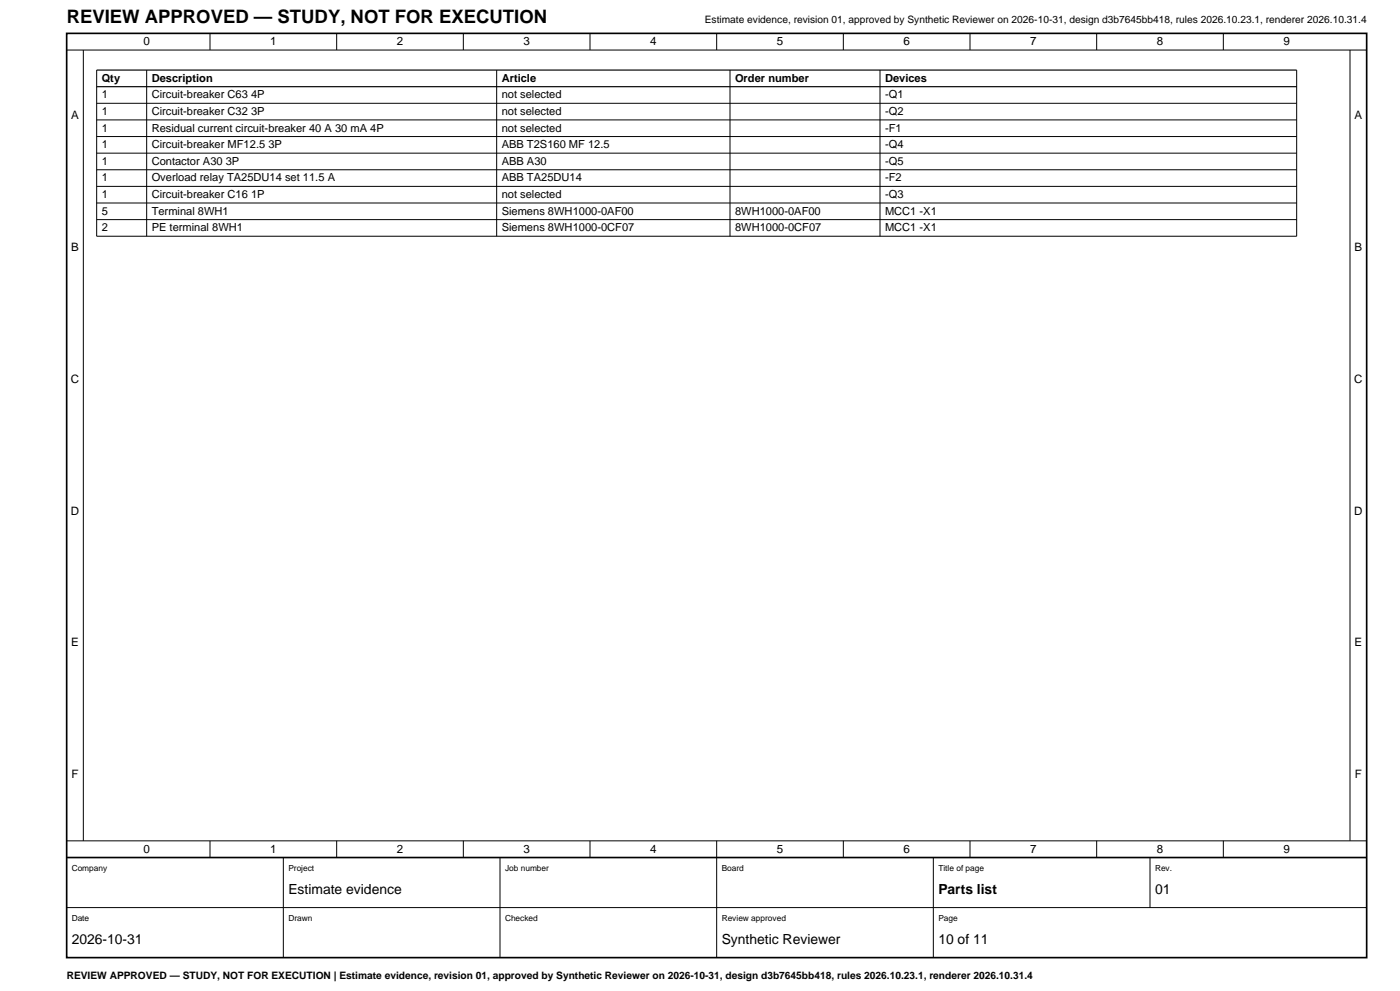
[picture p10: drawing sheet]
<svg xmlns="http://www.w3.org/2000/svg" width="420mm" height="297mm" viewBox="0 0 420 297" stroke-linecap="round" stroke-linejoin="round" font-family="sans-serif">
<defs><g id="words">
<text font-size="5.6" x="20" y="7">REVIEW APPROVED — STUDY, NOT FOR EXECUTION</text>
<g font-size="4.2">
<text x="86.5" y="268">Estimate evidence</text>
<text x="281.5" y="268">Parts list</text>
<text x="346.5" y="268">01</text>
<text x="21.5" y="283">2026-10-31</text>
<text x="216.5" y="283">Synthetic Reviewer</text>
<text x="281.5" y="283">10 of 11</text>
</g>
<g font-size="3.5">
<text x="43" y="13.6">0</text>
<text x="81" y="13.6">1</text>
<text x="119" y="13.6">2</text>
<text x="157" y="13.6">3</text>
<text x="195" y="13.6">4</text>
<text x="233" y="13.6">5</text>
<text x="271" y="13.6">6</text>
<text x="309" y="13.6">7</text>
<text x="347" y="13.6">8</text>
<text x="385" y="13.6">9</text>
<text x="21.3" y="35.7">A</text>
<text x="406.3" y="35.7">A</text>
<text x="21.3" y="75.2">B</text>
<text x="406.3" y="75.2">B</text>
<text x="21.2" y="114.7">C</text>
<text x="406.2" y="114.7">C</text>
<text x="21.2" y="154.2">D</text>
<text x="406.2" y="154.2">D</text>
<text x="21.3" y="193.7">E</text>
<text x="406.3" y="193.7">E</text>
<text x="21.4" y="233.2">F</text>
<text x="406.4" y="233.2">F</text>
<text x="43" y="255.6">0</text>
<text x="81" y="255.6">1</text>
<text x="119" y="255.6">2</text>
<text x="157" y="255.6">3</text>
<text x="195" y="255.6">4</text>
<text x="233" y="255.6">5</text>
<text x="271" y="255.6">6</text>
<text x="309" y="255.6">7</text>
<text x="347" y="255.6">8</text>
<text x="385" y="255.6">9</text>
</g>
<g font-size="3.3">
<text x="30.5" y="24.5">Qty</text>
<text x="30.5" y="29.5">1</text>
<text x="45.5" y="24.5">Description</text>
<text x="45.5" y="29.5">Circuit-breaker C63 4P</text>
<text x="150.5" y="24.5">Article</text>
<text x="150.5" y="29.5">not selected</text>
<text x="220.5" y="24.5">Order number</text>
<text x="265.5" y="24.5">Devices</text>
<text x="265.5" y="29.5">-Q1</text>
<text x="30.5" y="34.4">1</text>
<text x="45.5" y="34.4">Circuit-breaker C32 3P</text>
<text x="150.5" y="34.4">not selected</text>
<text x="265.5" y="34.4">-Q2</text>
<text x="30.5" y="39.4">1</text>
<text x="45.5" y="39.4">Residual current circuit-breaker 40 A 30 mA 4P</text>
<text x="150.5" y="39.4">not selected</text>
<text x="265.5" y="39.4">-F1</text>
<text x="30.5" y="44.4">1</text>
<text x="45.5" y="44.4">Circuit-breaker MF12.5 3P</text>
<text x="150.5" y="44.4">ABB T2S160 MF 12.5</text>
<text x="265.5" y="44.4">-Q4</text>
<text x="30.5" y="49.4">1</text>
<text x="45.5" y="49.4">Contactor A30 3P</text>
<text x="150.5" y="49.4">ABB A30</text>
<text x="265.5" y="49.4">-Q5</text>
<text x="30.5" y="54.4">1</text>
<text x="30.5" y="59.3">1</text>
<text x="45.5" y="54.4">Overload relay TA25DU14 set 11.5 A</text>
<text x="45.5" y="59.3">Circuit-breaker C16 1P</text>
<text x="150.5" y="54.4">ABB TA25DU14</text>
<text x="150.5" y="59.3">not selected</text>
<text x="265.5" y="54.4">-F2</text>
<text x="265.5" y="59.3">-Q3</text>
<text x="30.5" y="64.3">5</text>
<text x="45.5" y="64.3">Terminal 8WH1</text>
<text x="150.5" y="64.3">Siemens 8WH1000-0AF00</text>
<text x="220.5" y="64.3">8WH1000-0AF00</text>
<text x="265.5" y="64.3">MCC1 -X1</text>
<text x="30.5" y="69.3">2</text>
<text x="45.5" y="69.3">PE terminal 8WH1</text>
<text x="150.5" y="69.3">Siemens 8WH1000-0CF07</text>
<text x="220.5" y="69.3">8WH1000-0CF07</text>
<text x="265.5" y="69.3">MCC1 -X1</text>
</g>
<g font-size="3.1">
<text x="211.5" y="7">Estimate evidence, revision 01, approved by Synthetic Reviewer on 2026-10-31, design d3b7645bb418, rules 2026.10.23.1, renderer 2026.10.31.4</text>
<text x="20" y="293.5">REVIEW APPROVED — STUDY, NOT FOR EXECUTION | Estimate evidence, revision 01, approved by Synthetic Reviewer on 2026-10-31, design d3b7645bb418, rules 2026.10.23.1, renderer 2026.10.31.4</text>
</g>
<g font-size="2.5">
<text x="21.5" y="261">Company</text>
<text x="86.5" y="261">Project</text>
<text x="151.5" y="261">Job number</text>
<text x="216.5" y="261">Board</text>
<text x="281.5" y="261">Title of page</text>
<text x="346.5" y="261">Rev.</text>
<text x="21.5" y="276">Date</text>
<text x="86.5" y="276">Drawn</text>
<text x="151.5" y="276">Checked</text>
<text x="216.5" y="276">Review approved</text>
<text x="281.5" y="276">Page</text>
</g>
</g></defs>
<path d="M29 21h360M29 26h360" fill="none" stroke="#000" stroke-width=".35"/>
<g fill="none" stroke="#000" stroke-width=".3">
<path d="M20 15h390M25 15v237M63 10v5M101 10v5M139 10v5M177 10v5M215 10v5M253 10v5M291 10v5M329 10v5M367 10v5M405 15v237"/>
<path d="M29 31h360M29 35.9h360M29 21v49.8h360v-49.8M44 21v49.8M149 21v49.8M219 21v49.8M264 21v49.8M29 40.9h360M29 45.9h360M29 50.9h360M29 55.9h360M29 60.8h360"/>
<path d="M29 65.8h360M20 252h390M63 252v5M85 257v30M101 252v5M139 252v5M150 257v30M177 252v5M215 252v35M253 252v5M280 257v30M291 252v5"/>
<path d="M329 252v5M345 257v15M367 252v5M20 272h390"/>
</g>
<path d="M20 10h390v277h-390zM20 257h390" fill="none" stroke="#000" stroke-width=".5"/>
<use href="#words"/>
</svg>
